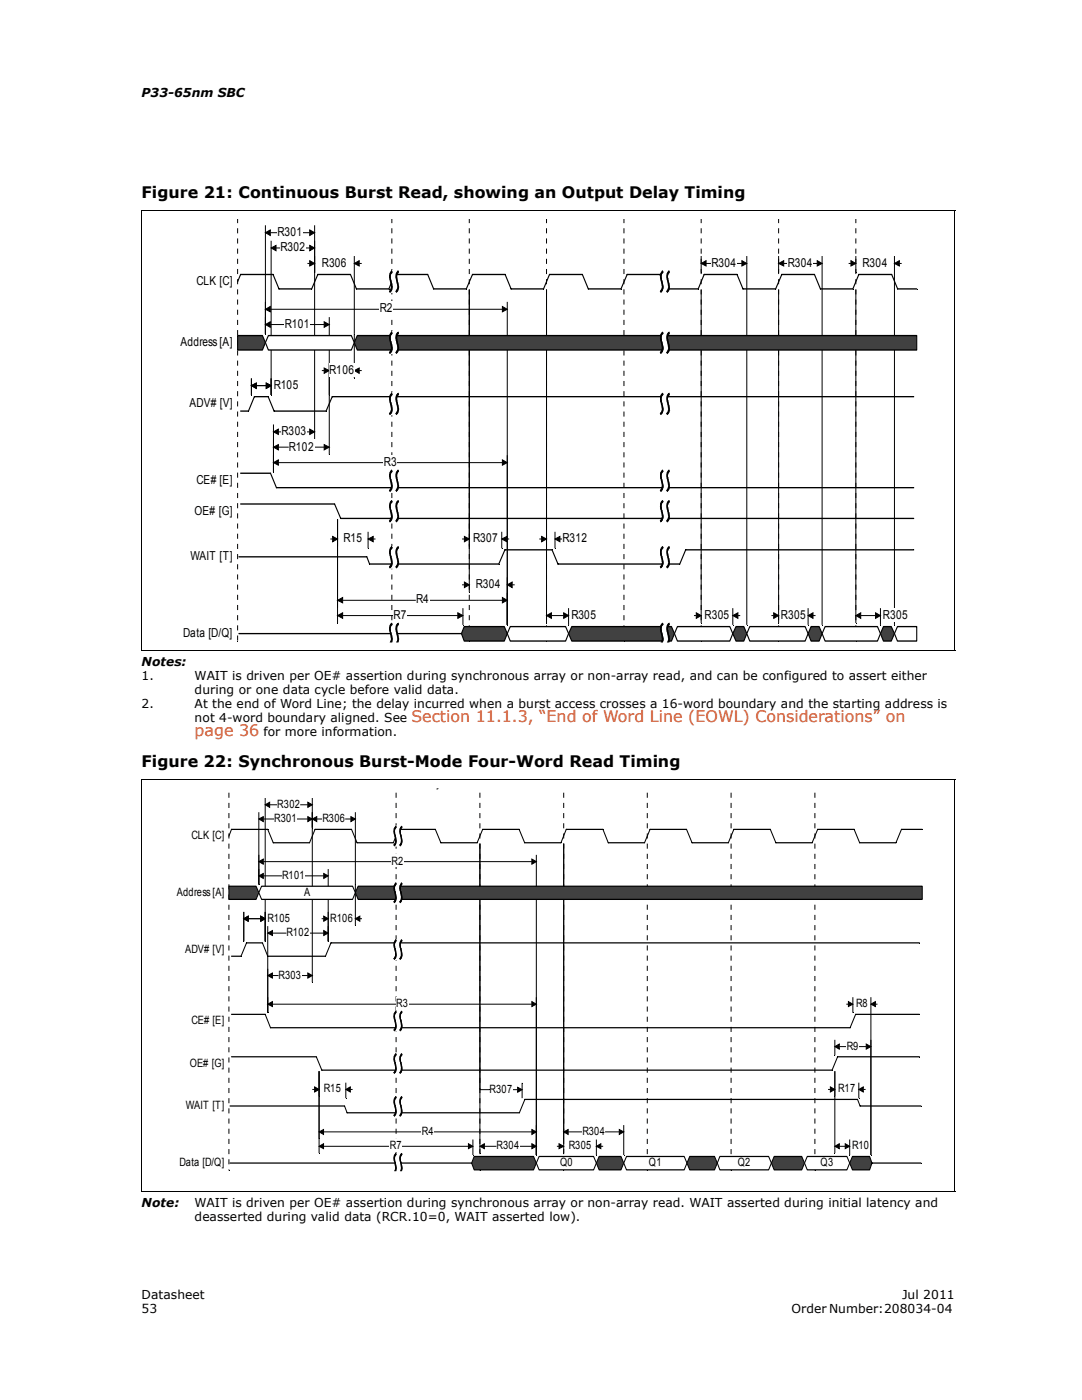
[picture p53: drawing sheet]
<svg xmlns="http://www.w3.org/2000/svg" width="216mm" height="279mm" viewBox="0 0 216 279" stroke-linecap="round" stroke-linejoin="round" font-family="sans-serif">
<defs><g id="words">
<g font-size="3.2">
<text x="28.2" y="39.5">Figure 21: Continuous Burst Read, showing an Output Delay Timing</text>
<text x="28.2" y="153.1">Figure 22: Synchronous Burst-Mode Four-Word Read Timing</text>
</g>
<g font-size="3.2" fill="#ff4000">
<text x="38.8" y="146.9">page 36</text>
<text x="82.1" y="144.1">Section 11.1.3, “End of Word Line (EOWL) Considerations” on</text>
</g>
<g font-size="2.5">
<text x="28.2" y="19.3">P33-65nm SBC</text>
<text x="55.4" y="47.1">R301</text>
<text x="56" y="50.2">R302</text>
<text x="64.2" y="53.3">R306</text>
<text x="141.9" y="53.3">R304</text>
<text x="157.2" y="53.3">R304</text>
<text x="172.1" y="53.3">R304</text>
<text x="39.2" y="56.9">CLK [C]</text>
<text x="56.8" y="65.4">R101</text>
<text x="75.8" y="62.4">R2</text>
<text x="36" y="69.1">Address [A]</text>
<text x="54.6" y="77.6">R105</text>
<text x="65.7" y="74.6">R106</text>
<text x="37.8" y="81.3">ADV# [V]</text>
<text x="56.2" y="86.8">R303</text>
<text x="57.7" y="89.9">R102</text>
<text x="76.6" y="93">R3</text>
<text x="39.2" y="96.6">CE# [E]</text>
<text x="38.8" y="102.7">OE# [G]</text>
<text x="38" y="111.8">WAIT [T]</text>
<text x="68.5" y="108.2">R15</text>
<text x="94.4" y="108.2">R307</text>
<text x="112.2" y="108.2">R312</text>
<text x="95" y="117.4">R304</text>
<text x="78.5" y="123.5">R7</text>
<text x="83" y="120.4">R4</text>
<text x="114" y="123.5">R305</text>
<text x="140.6" y="123.5">R305</text>
<text x="155.8" y="123.5">R305</text>
<text x="176.2" y="123.5">R305</text>
<text x="36.6" y="127.2">Data [D/Q]</text>
<text x="28.2" y="132.8">Notes:</text>
<text x="28.2" y="135.7">1.</text>
<text x="38.8" y="135.7">WAIT is driven per OE# assertion during synchronous array or non-array read, and can be configured to assert either</text>
<text x="28.2" y="141.3">2.</text>
<text x="38.8" y="138.5">during or one data cycle before valid data.</text>
<text x="38.8" y="141.3">At the end of Word Line; the delay incurred when a burst access crosses a 16-word boundary and the starting address is</text>
<text x="38.8" y="144.1">not 4-word boundary aligned. See</text>
<text x="52.6" y="146.9">for more information.</text>
<text x="28.2" y="240.8">Note:</text>
<text x="38.8" y="240.8">WAIT is driven per OE# assertion during synchronous array or non-array read. WAIT asserted during initial latency and</text>
<text x="38.8" y="243.6">deasserted during valid data (RCR.10=0, WAIT asserted low).</text>
<text x="28.2" y="259.2">Datasheet</text>
<text x="28.2" y="262">53</text>
<text x="157.9" y="262">Order Number:208034-04</text>
<text x="180" y="259.2">Jul 2011</text>
</g>
<g font-size="2.3">
<text x="55.3" y="161.2">R302</text>
<text x="87" y="157.1">y</text>
<text x="38.2" y="167.5">CLK [C]</text>
<text x="54.7" y="164.1">R301</text>
<text x="64.3" y="164.1">R306</text>
<text x="78.1" y="172.6">R2</text>
<text x="35.3" y="178.8">Address [A]</text>
<text x="56.3" y="175.4">R101</text>
<text x="60.7" y="178.8">A</text>
<text x="53.4" y="184">R105</text>
<text x="65.9" y="184">R106</text>
<text x="36.9" y="190.2">ADV# [V]</text>
<text x="57.2" y="186.8">R102</text>
<text x="55.6" y="195.3">R303</text>
<text x="79" y="201">R3</text>
<text x="170.8" y="201">R8</text>
<text x="38.2" y="204.4">CE# [E]</text>
<text x="169" y="209.5">R9</text>
<text x="37.8" y="212.9">OE# [G]</text>
<text x="37.1" y="221.4">WAIT [T]</text>
<text x="64.6" y="218">R15</text>
<text x="97.7" y="218.1">R307</text>
<text x="167.2" y="218">R17</text>
<text x="84.2" y="226.5">R4</text>
<text x="116.2" y="226.5">R304</text>
<text x="35.8" y="232.8">Data [D/Q]</text>
<text x="77.8" y="229.4">R7</text>
<text x="99.1" y="229.4">R304</text>
<text x="111.8" y="232.8">Q0</text>
<text x="113.5" y="229.4">R305</text>
<text x="129.5" y="232.8">Q1</text>
<text x="147.2" y="232.8">Q2</text>
<text x="163.7" y="232.8">Q3</text>
<text x="170" y="229.4">R10</text>
</g>
</g></defs>
<path d="M28.2 42h162.4M28.2 42.1v87.6M190.5 42.1v87.6M28.2 129.8h162.4M28.2 155.5h162.4M28.2 155.6v82.1M190.5 155.6v82.1M28.2 237.7h162.4" fill="none" stroke="#000" stroke-width=".2"/>
<path d="M36 43.7h147v84.7h-147z" fill="#fff"/>
<path d="M47.4 43.7v84.4M78.2 43.7v84.4M93.6 43.7v84.4M109.1 43.7v84.4M124.5 43.7v84.4M139.9 43.7v84.4M155.4 43.7v84.4M170.8 43.7v84.4" fill="none" stroke="#fff" stroke-width=".2" stroke-dasharray="1 1 1 1 1 1 1 1" stroke-linecap="butt"/>
<path d="M47.4 43.7v84.4M78.2 43.7v84.4M93.6 43.7v84.4M109.1 43.7v84.4M124.5 43.7v84.4M139.9 43.7v84.4M155.4 43.7v84.4M170.8 43.7v84.4" fill="none" stroke="#000" stroke-width=".2" stroke-dasharray="1 1 1 1 1 1 1 1" stroke-linecap="butt"/>
<g fill="#000" stroke="#000" stroke-width=".2">
<path d="M53 46.4l.9-.5v1.1zM54.1 49.5l1-.5v1zM61.8 45.9l1 .5-1 .6zM61.8 49l1 .5-1 .5zM61.8 52l1 .6-1 .5zM70.7 52.6l1-.6v1.1zM139.9 52.6l1-.6v1.1zM148 52l1 .6-1 .5zM155.4 52.6l1-.6v1.1zM163.1 52l.9 .6-.9 .5zM169.8 52l1 .6-1 .5zM178.5 52.6l1-.6v1.1z"/>
<path d="M50.2 77l.9-.5v1zM53 61.7l.9-.5v1zM53 64.8l.9-.6v1.1zM53.1 76.5l1 .5-1 .5zM64.7 64.2l1 .6-1 .5zM64.7 73.4l1 .6-1 .5zM70.7 74l1-.6v1.1zM100.2 61.2l1 .5-1 .5zM54.6 92.3l.9-.5v1zM54.6 89.2l.9-.5v1.1zM54.6 86.2l.9-.6v1.1zM61.8 85.6l1 .6-1 .5z"/>
<path d="M64.7 88.7l1 .5-1 .6zM100.2 91.8l1 .5-1 .5zM66.4 107.1l1 .5-1 .5zM67.4 119.8l1-.5v1zM73.4 107.6l1.1-.5v1zM92.7 107.1l.9 .5-.9 .5zM92.7 116.2l.9 .5-.9 .6zM100.1 107.6l1-.5v1zM100.2 119.3l1 .5-1 .5zM101.2 116.7l1-.5v1.1zM108.1 107.1l1 .5-1 .5zM110.7 107.6l1-.5v1z"/>
<path d="M67.4 122.9l1-.6v1.1zM91.4 122.3l1 .6-1 .5zM109.1 122.9l.9-.6v1.1zM112.5 122.3l1 .6-1 .5zM138.9 122.3l1 .6-1 .5zM146.2 122.9l1-.6v1.1zM154.4 122.3l1 .6-1 .5zM161.2 122.9l1-.6v1.1zM170.8 122.9l.9-.6v1.1zM174.7 122.3l1 .6-1 .5z"/>
</g>
<g fill="none" stroke="#000" stroke-width=".2">
<path d="M53 45v21.6M53.9 46.4h1.4M54.1 48v30.8M55.1 49.5h.8M60.4 46.4h1.4M61 49.5h.8M61.3 52.6h.5M62.8 45v42.6M70.7 51.1v24.3M71.7 52.6h.5M93.6 57.8v60.4M109.1 57.8v66.5"/>
<path d="M139.9 51.1v3.3M139.9 57.8v66.5M140.9 52.6h1M146.9 52.6h1.1M149 51.1v73.6M155.4 51.1v3.3M155.4 57.8v66.5M156.4 52.6h.8M162.2 52.6h.9M164 51.1v73.6M169.3 52.6h.5M170.8 51.1v3.3"/>
<path d="M170.8 57.8v66.5M178.5 51.1v73.6M179.5 52.6h.4M50.2 75.5v3.3M51.1 77h2M53.9 61.7h21.8M53.9 64.8h2.9M61.8 64.8h2.9M64.2 74h.5M65.7 63.3v27.4M71.7 74h.5M78.4 61.7h21.8"/>
<path d="M101.2 60.2v64.5M54.6 84.7v9.5M55.5 92.3h21.1M55.5 89.2h2.1M55.5 86.2h.7M61.2 86.2h.6M62.7 89.2h2M79.2 92.3h21M65.9 107.6h.5M67.4 103.6v20.7M68.4 119.8h14.6M73.4 106.1v3.3"/>
<path d="M74.5 107.6h.4M85.6 119.8h14.6M92.2 107.6h.5M92.2 116.7h.5M100.1 106.1v3.3M101.1 107.6h.5M102.2 116.7h.5M107.6 107.6h.5M110.7 106.1v3.3M111.7 107.6h.5M68.4 122.9h10.1M81.2 122.9h10.2"/>
<path d="M92.4 121.4v3.3M110 122.9h2.5M113.5 121.4v3.3M138.5 122.9h.4M146.2 121.4v3.3M147.2 122.9h.5M153.9 122.9h.5M161.2 121.4v3.3M162.2 122.9h.5M171.7 122.9h3M175.7 121.4v3.3"/>
</g>
<path d="M47.4 56.2l.6-1.4h6.5l1.2 2.9h6.5l1.2-2.9h6.5l1.2 2.9h6.5l1.2-2.9h6.5l1.2 2.9h6.5l1.3-2.9h6.5l1.2 2.9h6.5l1.1-2.9h6.6l1.2 2.9h6.5l1.2-2.9h6.6l1.1 2.9h6.5l1.2-2.9h6.6l1.2 2.9h6.5l1.2-2.9h6.5l1.2 2.9h6.5l1.2-2.9h6.5l1.2 2.9h3.8" fill="none" stroke="#000" stroke-width=".24"/>
<path d="M47.4 67h5l.6 1.4-.6 1.5h-5z" fill-rule="evenodd" fill="#414141" stroke="#000" stroke-width=".24"/>
<path d="M53.6 67h16.5l.6 1.4-.6 1.5h-16.5l-.6-1.5z" fill-rule="evenodd" fill="#fff" stroke="#000" stroke-width=".24"/>
<path d="M71.3 67h111.6v2.8h-111.6l-.6-1.4z" fill-rule="evenodd" fill="#414141"/>
<path d="M71.3 67h111.6v2.9h-111.6l-.6-1.5zM182.3 79.2h-116l-1.2 2.8h-10.4l-1.2-2.8h-2.7l-1.2 2.8h-1.6M48 94.4h6l1.2 2.9h127.1M48 100.6h18.8l1.2 2.9h114.3M182.3 109.7h-45.5l-1.2 2.9h-24.3l-1.1-2.9h-9.4l-1.3 2.9h-25.8l-.5-1.5h-25.5M47.7 126.5h44.4" fill="none" stroke="#000" stroke-width=".24"/>
<path d="M92.6 125.1h8l.6 1.3-.6 1.5h-8l-.5-1.5z" fill-rule="evenodd" fill="#414141"/>
<path d="M92.6 125.1h8l.6 1.4-.6 1.4h-8l-.5-1.4z" fill="none" stroke="#000" stroke-width=".24"/>
<path d="M101.8 125.1h11.1l.6 1.3-.6 1.5h-11.1l-.6-1.5z" fill-rule="evenodd" fill="#fff"/>
<path d="M101.8 125.1h11.1l.6 1.4-.6 1.4h-11.1l-.6-1.4z" fill="none" stroke="#000" stroke-width=".24"/>
<path d="M114.1 125.1h19.9l.6 1.3-.6 1.5h-19.9l-.6-1.5z" fill-rule="evenodd" fill="#414141"/>
<path d="M114.1 125.1h19.9l.6 1.4-.6 1.4h-19.9l-.6-1.4z" fill="none" stroke="#000" stroke-width=".24"/>
<path d="M135.2 125.1h10.4l.6 1.3-.6 1.5h-10.4l-.6-1.5z" fill-rule="evenodd" fill="#fff"/>
<path d="M135.2 125.1h10.4l.6 1.4-.6 1.4h-10.4l-.6-1.4z" fill="none" stroke="#000" stroke-width=".24"/>
<path d="M146.9 125.1h1.5l.6 1.3-.6 1.5h-1.5l-.7-1.5z" fill-rule="evenodd" fill="#414141"/>
<path d="M146.9 125.1h1.5l.6 1.4-.6 1.4h-1.5l-.7-1.4z" fill="none" stroke="#000" stroke-width=".24"/>
<path d="M149.6 125.1h11.1l.5 1.3-.5 1.5h-11.1l-.6-1.5z" fill-rule="evenodd" fill="#fff"/>
<path d="M149.6 125.1h11.1l.5 1.4-.5 1.4h-11.1l-.6-1.4z" fill="none" stroke="#000" stroke-width=".24"/>
<path d="M161.8 125.1h1.6l.6 1.3-.6 1.5h-1.6l-.6-1.5z" fill-rule="evenodd" fill="#414141"/>
<path d="M161.8 125.1h1.7l.5 1.4-.5 1.4h-1.7l-.6-1.4z" fill="none" stroke="#000" stroke-width=".24"/>
<path d="M164.6 125.1h10.5l.6 1.3-.6 1.5h-10.5l-.6-1.5z" fill-rule="evenodd" fill="#fff"/>
<path d="M164.6 125.1h10.5l.6 1.4-.6 1.4h-10.5l-.6-1.4z" fill="none" stroke="#000" stroke-width=".24"/>
<path d="M176.3 125.1h1.5l.7 1.3-.7 1.5h-1.5l-.6-1.5z" fill-rule="evenodd" fill="#414141"/>
<path d="M176.3 125.1h1.5l.7 1.4-.7 1.4h-1.5l-.6-1.4z" fill="none" stroke="#000" stroke-width=".24"/>
<path d="M179.1 125.1h3.8v2.8h-3.8l-.6-1.5z" fill-rule="evenodd" fill="#fff"/>
<path d="M179.1 125.1h3.8v2.8h-3.8l-.6-1.4z" fill="none" stroke="#000" stroke-width=".24"/>
<path d="M78.2 54h1.3h-.2a2.9 2.9 0 0 0 0 2.9l-.1 .8a.54 .54 0 0 0-.1 .7h-1.3a1.75 1.75 0 0 0 .3-2.2 1.74 1.74 0 0 1 .3-1.9z" fill-rule="evenodd" fill="#fff"/>
<g fill="#000">
<path d="M78 54h.2l.2 .3a2.17 2.17 0 0 0-.1 2.3 1.61 1.61 0 0 1-.5 1.8l-.2-.3 .2-.2a1.79 1.79 0 0 0 0-1.9 1.9 1.9 0 0 1 0-1.5z" fill-rule="evenodd"/>
<path d="M79.3 54h.2v.4a1.96 1.96 0 0 0 0 2 1.71 1.71 0 0 1-.4 2l-.2-.3a1.45 1.45 0 0 0 .2-1.7 2.34 2.34 0 0 1 .2-2.4z" fill-rule="evenodd"/>
</g>
<path d="M78.2 66.2h1.3a1.84 1.84 0 0 0-.4 2.3v.1a1.48 1.48 0 0 1-.2 1.7l.2 .4h-1.3a1.76 1.76 0 0 0 .3-2.2v-.3a1.48 1.48 0 0 1 .3-1.7z" fill-rule="evenodd" fill="#fff"/>
<g fill="#000">
<path d="M78 66.3l.2-.1a.73 .73 0 0 1-.2 .9v.5a4.5 4.5 0 0 1 .1 2.7l-.3 .4-.2-.4 .2-.2a1.79 1.79 0 0 0 0-1.9 2.17 2.17 0 0 1 .1-1.8z" fill-rule="evenodd"/>
<path d="M79.3 66.3l.2-.1 .1 .3-.1 .2a1.95 1.95 0 0 0 0 1.9 1.75 1.75 0 0 1-.4 2.1l-.2-.4a2.18 2.18 0 0 0 .1-2.3v-.2a1.92 1.92 0 0 1 .3-1.5z" fill-rule="evenodd"/>
</g>
<path d="M78.2 78.4h1.3l-.3 .2a1.9 1.9 0 0 0-.1 2v.2a1.53 1.53 0 0 1-.2 1.7l.2 .3h-1.3l.2-.2a1.81 1.81 0 0 0 .1-2v-.2a1.48 1.48 0 0 1 .3-1.7z" fill-rule="evenodd" fill="#fff"/>
<g fill="#000">
<path d="M78 78.4h.2l.1 .4a1.39 1.39 0 0 0-.2 1.6l.1 .4a1.53 1.53 0 0 1-.4 2l-.2-.3a1.76 1.76 0 0 0 .2-2.1 1.71 1.71 0 0 1 .1-1.7z" fill-rule="evenodd"/>
<path d="M79.3 78.4h.2a.61 .61 0 0 1-.2 .8v1l.2 .8a1.61 1.61 0 0 1-.4 1.8l-.2-.3a2.18 2.18 0 0 0 .1-2.3v-1.2z" fill-rule="evenodd"/>
</g>
<path d="M78.2 93.7l1.2 .1a2.4 2.4 0 0 0-.2 2.6l.1 .3a1.24 1.24 0 0 1-.4 1.1l.2 .4h-1.3l.1-.1a2.45 2.45 0 0 0 .1-2.6 1.26 1.26 0 0 1 .3-1.3l.1-.1z" fill-rule="evenodd" fill="#fff"/>
<g fill="#000">
<path d="M78 93.8l.2-.1 .2 .4-.1 .1a1.26 1.26 0 0 0-.3 1.3l.3 .8a1.96 1.96 0 0 1-.4 1.8l-.1 .1-.2-.4 .2-.1a1.84 1.84 0 0 0 0-1.9 2.11 2.11 0 0 1 .1-1.8z" fill-rule="evenodd"/>
<path d="M79.3 93.8l.2-.1 .1 .4a1.92 1.92 0 0 0-.1 2 1.75 1.75 0 0 1-.4 2.1l-.2-.4 .1-.1a2.42 2.42 0 0 0 0-2.2 2.18 2.18 0 0 1 .3-1.7z" fill-rule="evenodd"/>
</g>
<path d="M78.2 99.8h1.3a1.84 1.84 0 0 0-.4 2.3v.1a1.49 1.49 0 0 1-.2 1.7l.2 .4h-1.3a2.27 2.27 0 0 0 .3-2.6 1.5 1.5 0 0 1 .3-1.6z" fill-rule="evenodd" fill="#fff"/>
<g fill="#000">
<path d="M78 99.9l.2-.1 .2 .3a1.95 1.95 0 0 0-.1 2.2v.5a1.28 1.28 0 0 1-.5 1.5l-.2-.4 .2-.2a1.79 1.79 0 0 0 0-1.8 1.9 1.9 0 0 1 0-1.6z" fill-rule="evenodd"/>
<path d="M79.3 99.9l.2-.1v.4a1.77 1.77 0 0 0-.1 1.9 1.93 1.93 0 0 1-.3 2.2l-.2-.4a2.18 2.18 0 0 0 .1-2.3v-.2a1.92 1.92 0 0 1 .3-1.5z" fill-rule="evenodd"/>
</g>
<path d="M78.2 109h1.3l-.4 .3a2.6 2.6 0 0 0 .1 2.3v1l-.3 .5 .2 .4h-1.3l.2-.3a1.81 1.81 0 0 0 .1-1.9v-.3a1.48 1.48 0 0 1 .3-1.7z" fill-rule="evenodd" fill="#fff"/>
<g fill="#000">
<path d="M78 109.1l.2-.1 .1 .4a1.39 1.39 0 0 0-.2 1.6l.1 .4a1.53 1.53 0 0 1-.4 2.1l-.2-.4a1.76 1.76 0 0 0 .2-2.1 2.27 2.27 0 0 1 .2-1.9z" fill-rule="evenodd"/>
<path d="M79.3 109.1l.2-.1a.61 .61 0 0 1-.2 .8v1l.2 .8a1.61 1.61 0 0 1-.4 1.9l-.2-.4a2.18 2.18 0 0 0 .1-2.3v-1.2z" fill-rule="evenodd"/>
</g>
<path d="M78.2 124.2h1.3a1.84 1.84 0 0 0-.4 2.3v.2a1.46 1.46 0 0 1-.1 1.5h-1.2h.5l.1-.7-.3-1.2a1.48 1.48 0 0 1 .3-1.7z" fill-rule="evenodd" fill="#fff"/>
<g fill="#000">
<path d="M78 124.3l.2-.1 .2 .4-.1 .2a1.15 1.15 0 0 0-.2 1.5l.3 1.3-.1 .6h-.7a.89 .89 0 0 0 .3-1.3l-.1-.4a2.55 2.55 0 0 1 .2-2.2z" fill-rule="evenodd"/>
<path d="M79.3 124.3l.2-.1v.5a1.77 1.77 0 0 0-.1 1.8l.2 1-.1 .7h-.6a.9 .9 0 0 0 .3-1.3l-.1-.6a1.94 1.94 0 0 1 .2-2z" fill-rule="evenodd"/>
</g>
<path d="M132.2 54h1.3l-.2 .2a2.26 2.26 0 0 0-.1 2.3l.1 .9-.3 .7 .1 .3h-1.2l.3-.3a2.77 2.77 0 0 0-.1-2.3 1.26 1.26 0 0 1 .3-1.5z" fill-rule="evenodd" fill="#fff"/>
<g fill="#000">
<path d="M132.1 54h.1l.2 .4a1.59 1.59 0 0 0-.2 1.8 1.64 1.64 0 0 1-.3 2.2l-.2-.3 .3-.4 .1-.4-.2-.9a2.33 2.33 0 0 1 .2-2.4z" fill-rule="evenodd"/>
<path d="M133.3 54h.2l.1 .4a1.75 1.75 0 0 0-.2 1.6v.2a1.72 1.72 0 0 1-.2 2.2l-.3-.3 .4-.8-.2-1.3a2.02 2.02 0 0 1 .2-2z" fill-rule="evenodd"/>
</g>
<path d="M132.2 66.2h1.3a1.55 1.55 0 0 0-.4 2 2.06 2.06 0 0 1 .1 1.9l-.2 .2 .1 .4h-1.2l.3-.4a1.9 1.9 0 0 0 0-1.8l-.1-.4a1.54 1.54 0 0 1 .3-1.6z" fill-rule="evenodd" fill="#fff"/>
<g fill="#000">
<path d="M132.1 66.3l.1-.1 .2 .3-.1 .2a1.25 1.25 0 0 0-.1 1.5 2.37 2.37 0 0 1 0 2.1l-.3 .4-.2-.4a1.66 1.66 0 0 0 .2-1.8v-.3a1.94 1.94 0 0 1 .2-1.9z" fill-rule="evenodd"/>
<path d="M133.3 66.3l.2-.1 .1 .4a1.62 1.62 0 0 0-.2 1.6v.3a1.61 1.61 0 0 1-.2 2.1l-.3-.3a1.48 1.48 0 0 0 .2-1.8v-.3a1.92 1.92 0 0 1 .2-1.9z" fill-rule="evenodd"/>
</g>
<path d="M132.2 78.4h1.3l-.2 .2a2.3 2.3 0 0 0-.1 2.2l.1 1-.3 .7 .1 .3h-1.2l.2-.2a1.81 1.81 0 0 0 .1-2l-.1-.3a1.54 1.54 0 0 1 .3-1.6z" fill-rule="evenodd" fill="#fff"/>
<g fill="#000">
<path d="M132.1 78.4h.1l.2 .4a1.39 1.39 0 0 0-.2 1.6 2.37 2.37 0 0 1 0 2.1l-.3 .3-.2-.3a1.82 1.82 0 0 0 .2-2.1 1.9 1.9 0 0 1-.1-1.5z" fill-rule="evenodd"/>
<path d="M133.3 78.4h.2l.1 .4a1.62 1.62 0 0 0-.2 1.6 2.11 2.11 0 0 1-.3 2.4l-.2-.3 .3-.4 .1-.5-.3-2.2v-.4z" fill-rule="evenodd"/>
</g>
<path d="M132.2 93.7h1.3a1.84 1.84 0 0 0-.3 2.3l.1 1.2-.3 .6 .1 .4h-1.2l.3-.4a2.06 2.06 0 0 0 0-1.8v-.2a1.5 1.5 0 0 1 .2-1.7z" fill-rule="evenodd" fill="#fff"/>
<g fill="#000">
<path d="M132.1 93.8l.1-.1 .2 .4a1.85 1.85 0 0 0-.2 1.9 1.64 1.64 0 0 1-.3 2.2l-.2-.4a1.92 1.92 0 0 0 .2-2 1.71 1.71 0 0 1 .1-1.8z" fill-rule="evenodd"/>
<path d="M133.3 93.8l.2-.1 .1 .5a1.44 1.44 0 0 0-.3 1.3 2.64 2.64 0 0 1-.1 2.6l-.3-.3 .3-.3 .1-.5-.3-2.3v-.4z" fill-rule="evenodd"/>
</g>
<path d="M132.2 99.8h1.3a1.55 1.55 0 0 0-.4 2l.2 .9v.6l-.3 .6 .1 .4h-1.2l.3-.4a2.69 2.69 0 0 0-.1-2.3 1.29 1.29 0 0 1 .3-1.5z" fill-rule="evenodd" fill="#fff"/>
<g fill="#000">
<path d="M132.1 99.9l.1-.1 .2 .4a1.64 1.64 0 0 0-.2 1.9 1.71 1.71 0 0 1-.3 2.2l-.2-.4 .1-.2a2.34 2.34 0 0 0-.1-2.1v-.2a1.92 1.92 0 0 1 .4-1.5z" fill-rule="evenodd"/>
<path d="M133.3 99.9l.2-.1 .1 .4a1.75 1.75 0 0 0-.2 1.7v.2a1.66 1.66 0 0 1-.3 2.2l-.2-.4 .4-.8-.2-1.2a1.92 1.92 0 0 1 .2-2z" fill-rule="evenodd"/>
</g>
<path d="M132.2 109h1.3l-.2 .2a2.3 2.3 0 0 0-.1 2.2l.1 1-.3 .7 .1 .4h-1.2l.2-.3a1.81 1.81 0 0 0 .1-1.9l-.1-.4a1.54 1.54 0 0 1 .3-1.6z" fill-rule="evenodd" fill="#fff"/>
<g fill="#000">
<path d="M132.1 109.1l.1-.1 .2 .4a1.39 1.39 0 0 0-.2 1.6 2.37 2.37 0 0 1 0 2.1l-.3 .4-.2-.4a1.82 1.82 0 0 0 .2-2.1 1.9 1.9 0 0 1-.1-1.5z" fill-rule="evenodd"/>
<path d="M133.3 109.1l.2-.1 .1 .4a1.62 1.62 0 0 0-.2 1.6l.2 .6a1.59 1.59 0 0 1-.4 1.8l-.1 .1-.2-.4 .3-.4 .1-.4-.3-2.3v-.4z" fill-rule="evenodd"/>
</g>
<path d="M132.2 124.2h1.3a1.55 1.55 0 0 0-.4 2.1l.2 .9v.5l-.1 .4-.2 .1h.1h-1.2h.4l.1-.5-.2-1.4a1.51 1.51 0 0 1 .2-1.7z" fill-rule="evenodd" fill="#fff"/>
<g fill="#000">
<path d="M132.1 124.3l.1-.1 .2 .5a1.61 1.61 0 0 0-.2 1.8l.2 .9v.5l-.1 .3h-.6a.76 .76 0 0 0 .3-1.1v-.3a2.32 2.32 0 0 1 .1-2.5z" fill-rule="evenodd"/>
<path d="M133.3 124.3l.2-.1 .1 .5a1.62 1.62 0 0 0-.2 1.6l.3 1.3-.1 .6h-.7l.2-.1 .2-.5-.2-1.3a1.92 1.92 0 0 1 .2-2z" fill-rule="evenodd"/>
</g>
<path d="M78.2 54h1.3h-.2a2.9 2.9 0 0 0 0 2.9l-.1 .8a.54 .54 0 0 0-.1 .7h-1.3a1.75 1.75 0 0 0 .3-2.2 1.74 1.74 0 0 1 .3-1.9z" fill-rule="evenodd" fill="#fff"/>
<g fill="#000">
<path d="M78 54h.2l.2 .3a2.17 2.17 0 0 0-.1 2.3 1.61 1.61 0 0 1-.5 1.8l-.2-.3 .2-.2a1.79 1.79 0 0 0 0-1.9 1.9 1.9 0 0 1 0-1.5z" fill-rule="evenodd"/>
<path d="M79.3 54h.2v.4a1.96 1.96 0 0 0 0 2 1.71 1.71 0 0 1-.4 2l-.2-.3a1.45 1.45 0 0 0 .2-1.7 2.34 2.34 0 0 1 .2-2.4z" fill-rule="evenodd"/>
</g>
<path d="M78.2 66.2h1.3a1.84 1.84 0 0 0-.4 2.3v.1a1.48 1.48 0 0 1-.2 1.7l.2 .4h-1.3a1.76 1.76 0 0 0 .3-2.2v-.3a1.48 1.48 0 0 1 .3-1.7z" fill-rule="evenodd" fill="#fff"/>
<g fill="#000">
<path d="M78 66.3l.2-.1a.73 .73 0 0 1-.2 .9v.5a4.5 4.5 0 0 1 .1 2.7l-.3 .4-.2-.4 .2-.2a1.79 1.79 0 0 0 0-1.9 2.17 2.17 0 0 1 .1-1.8z" fill-rule="evenodd"/>
<path d="M79.3 66.3l.2-.1 .1 .3-.1 .2a1.95 1.95 0 0 0 0 1.9 1.75 1.75 0 0 1-.4 2.1l-.2-.4a2.18 2.18 0 0 0 .1-2.3v-.2a1.92 1.92 0 0 1 .3-1.5z" fill-rule="evenodd"/>
</g>
<path d="M78.2 78.4h1.3l-.3 .2a1.9 1.9 0 0 0-.1 2v.2a1.53 1.53 0 0 1-.2 1.7l.2 .3h-1.3l.2-.2a1.81 1.81 0 0 0 .1-2v-.2a1.48 1.48 0 0 1 .3-1.7z" fill-rule="evenodd" fill="#fff"/>
<g fill="#000">
<path d="M78 78.4h.2l.1 .4a1.39 1.39 0 0 0-.2 1.6l.1 .4a1.53 1.53 0 0 1-.4 2l-.2-.3a1.76 1.76 0 0 0 .2-2.1 1.71 1.71 0 0 1 .1-1.7z" fill-rule="evenodd"/>
<path d="M79.3 78.4h.2a.61 .61 0 0 1-.2 .8v1l.2 .8a1.61 1.61 0 0 1-.4 1.8l-.2-.3a2.18 2.18 0 0 0 .1-2.3v-1.2z" fill-rule="evenodd"/>
</g>
<path d="M78.2 93.7l1.2 .1a2.4 2.4 0 0 0-.2 2.6l.1 .3a1.24 1.24 0 0 1-.4 1.1l.2 .4h-1.3l.1-.1a2.45 2.45 0 0 0 .1-2.6 1.26 1.26 0 0 1 .3-1.3l.1-.1z" fill-rule="evenodd" fill="#fff"/>
<g fill="#000">
<path d="M78 93.8l.2-.1 .2 .4-.1 .1a1.26 1.26 0 0 0-.3 1.3l.3 .8a1.96 1.96 0 0 1-.4 1.8l-.1 .1-.2-.4 .2-.1a1.84 1.84 0 0 0 0-1.9 2.11 2.11 0 0 1 .1-1.8z" fill-rule="evenodd"/>
<path d="M79.3 93.8l.2-.1 .1 .4a1.92 1.92 0 0 0-.1 2 1.75 1.75 0 0 1-.4 2.1l-.2-.4 .1-.1a2.42 2.42 0 0 0 0-2.2 2.18 2.18 0 0 1 .3-1.7z" fill-rule="evenodd"/>
</g>
<path d="M78.2 99.8h1.3a1.84 1.84 0 0 0-.4 2.3v.1a1.49 1.49 0 0 1-.2 1.7l.2 .4h-1.3a2.27 2.27 0 0 0 .3-2.6 1.5 1.5 0 0 1 .3-1.6z" fill-rule="evenodd" fill="#fff"/>
<g fill="#000">
<path d="M78 99.9l.2-.1 .2 .3a1.95 1.95 0 0 0-.1 2.2v.5a1.28 1.28 0 0 1-.5 1.5l-.2-.4 .2-.2a1.79 1.79 0 0 0 0-1.8 1.9 1.9 0 0 1 0-1.6z" fill-rule="evenodd"/>
<path d="M79.3 99.9l.2-.1v.4a1.77 1.77 0 0 0-.1 1.9 1.93 1.93 0 0 1-.3 2.2l-.2-.4a2.18 2.18 0 0 0 .1-2.3v-.2a1.92 1.92 0 0 1 .3-1.5z" fill-rule="evenodd"/>
</g>
<path d="M78.2 109h1.3l-.4 .3a2.6 2.6 0 0 0 .1 2.3v1l-.3 .5 .2 .4h-1.3l.2-.3a1.81 1.81 0 0 0 .1-1.9v-.3a1.48 1.48 0 0 1 .3-1.7z" fill-rule="evenodd" fill="#fff"/>
<g fill="#000">
<path d="M78 109.1l.2-.1 .1 .4a1.39 1.39 0 0 0-.2 1.6l.1 .4a1.53 1.53 0 0 1-.4 2.1l-.2-.4a1.76 1.76 0 0 0 .2-2.1 2.27 2.27 0 0 1 .2-1.9z" fill-rule="evenodd"/>
<path d="M79.3 109.1l.2-.1a.61 .61 0 0 1-.2 .8v1l.2 .8a1.61 1.61 0 0 1-.4 1.9l-.2-.4a2.18 2.18 0 0 0 .1-2.3v-1.2z" fill-rule="evenodd"/>
</g>
<path d="M78.2 124.2h1.3a1.84 1.84 0 0 0-.4 2.3v.2a1.46 1.46 0 0 1-.1 1.5h-1.2h.5l.1-.7-.3-1.2a1.48 1.48 0 0 1 .3-1.7z" fill-rule="evenodd" fill="#fff"/>
<g fill="#000">
<path d="M78 124.3l.2-.1 .2 .4-.1 .2a1.15 1.15 0 0 0-.2 1.5l.3 1.3-.1 .6h-.7a.89 .89 0 0 0 .3-1.3l-.1-.4a2.55 2.55 0 0 1 .2-2.2z" fill-rule="evenodd"/>
<path d="M79.3 124.3l.2-.1v.5a1.77 1.77 0 0 0-.1 1.8l.2 1-.1 .7h-.6a.9 .9 0 0 0 .3-1.3l-.1-.6a1.94 1.94 0 0 1 .2-2z" fill-rule="evenodd"/>
</g>
<path d="M132.2 54h1.3l-.2 .2a2.26 2.26 0 0 0-.1 2.3l.1 .9-.3 .7 .1 .3h-1.2l.3-.3a2.77 2.77 0 0 0-.1-2.3 1.26 1.26 0 0 1 .3-1.5z" fill-rule="evenodd" fill="#fff"/>
<g fill="#000">
<path d="M132.1 54h.1l.2 .4a1.59 1.59 0 0 0-.2 1.8 1.64 1.64 0 0 1-.3 2.2l-.2-.3 .3-.4 .1-.4-.2-.9a2.33 2.33 0 0 1 .2-2.4z" fill-rule="evenodd"/>
<path d="M133.3 54h.2l.1 .4a1.75 1.75 0 0 0-.2 1.6v.2a1.72 1.72 0 0 1-.2 2.2l-.3-.3 .4-.8-.2-1.3a2.02 2.02 0 0 1 .2-2z" fill-rule="evenodd"/>
</g>
<path d="M132.2 66.2h1.3a1.55 1.55 0 0 0-.4 2 2.06 2.06 0 0 1 .1 1.9l-.2 .2 .1 .4h-1.2l.3-.4a1.9 1.9 0 0 0 0-1.8l-.1-.4a1.54 1.54 0 0 1 .3-1.6z" fill-rule="evenodd" fill="#fff"/>
<g fill="#000">
<path d="M132.1 66.3l.1-.1 .2 .3-.1 .2a1.25 1.25 0 0 0-.1 1.5 2.37 2.37 0 0 1 0 2.1l-.3 .4-.2-.4a1.66 1.66 0 0 0 .2-1.8v-.3a1.94 1.94 0 0 1 .2-1.9z" fill-rule="evenodd"/>
<path d="M133.3 66.3l.2-.1 .1 .4a1.62 1.62 0 0 0-.2 1.6v.3a1.61 1.61 0 0 1-.2 2.1l-.3-.3a1.48 1.48 0 0 0 .2-1.8v-.3a1.92 1.92 0 0 1 .2-1.9z" fill-rule="evenodd"/>
</g>
<path d="M132.2 78.4h1.3l-.2 .2a2.3 2.3 0 0 0-.1 2.2l.1 1-.3 .7 .1 .3h-1.2l.2-.2a1.81 1.81 0 0 0 .1-2l-.1-.3a1.54 1.54 0 0 1 .3-1.6z" fill-rule="evenodd" fill="#fff"/>
<g fill="#000">
<path d="M132.1 78.4h.1l.2 .4a1.39 1.39 0 0 0-.2 1.6 2.37 2.37 0 0 1 0 2.1l-.3 .3-.2-.3a1.82 1.82 0 0 0 .2-2.1 1.9 1.9 0 0 1-.1-1.5z" fill-rule="evenodd"/>
<path d="M133.3 78.4h.2l.1 .4a1.62 1.62 0 0 0-.2 1.6 2.11 2.11 0 0 1-.3 2.4l-.2-.3 .3-.4 .1-.5-.3-2.2v-.4z" fill-rule="evenodd"/>
</g>
<path d="M132.2 93.7h1.3a1.84 1.84 0 0 0-.3 2.3l.1 1.2-.3 .6 .1 .4h-1.2l.3-.4a2.06 2.06 0 0 0 0-1.8v-.2a1.5 1.5 0 0 1 .2-1.7z" fill-rule="evenodd" fill="#fff"/>
<g fill="#000">
<path d="M132.1 93.8l.1-.1 .2 .4a1.85 1.85 0 0 0-.2 1.9 1.64 1.64 0 0 1-.3 2.2l-.2-.4a1.92 1.92 0 0 0 .2-2 1.71 1.71 0 0 1 .1-1.8z" fill-rule="evenodd"/>
<path d="M133.3 93.8l.2-.1 .1 .5a1.44 1.44 0 0 0-.3 1.3 2.64 2.64 0 0 1-.1 2.6l-.3-.3 .3-.3 .1-.5-.3-2.3v-.4z" fill-rule="evenodd"/>
</g>
<path d="M132.2 99.8h1.3a1.55 1.55 0 0 0-.4 2l.2 .9v.6l-.3 .6 .1 .4h-1.2l.3-.4a2.69 2.69 0 0 0-.1-2.3 1.29 1.29 0 0 1 .3-1.5z" fill-rule="evenodd" fill="#fff"/>
<g fill="#000">
<path d="M132.1 99.9l.1-.1 .2 .4a1.64 1.64 0 0 0-.2 1.9 1.71 1.71 0 0 1-.3 2.2l-.2-.4 .1-.2a2.34 2.34 0 0 0-.1-2.1v-.2a1.92 1.92 0 0 1 .4-1.5z" fill-rule="evenodd"/>
<path d="M133.3 99.9l.2-.1 .1 .4a1.75 1.75 0 0 0-.2 1.7v.2a1.66 1.66 0 0 1-.3 2.2l-.2-.4 .4-.8-.2-1.2a1.92 1.92 0 0 1 .2-2z" fill-rule="evenodd"/>
</g>
<path d="M132.2 109h1.3l-.2 .2a2.3 2.3 0 0 0-.1 2.2l.1 1-.3 .7 .1 .4h-1.2l.2-.3a1.81 1.81 0 0 0 .1-1.9l-.1-.4a1.54 1.54 0 0 1 .3-1.6z" fill-rule="evenodd" fill="#fff"/>
<g fill="#000">
<path d="M132.1 109.1l.1-.1 .2 .4a1.39 1.39 0 0 0-.2 1.6 2.37 2.37 0 0 1 0 2.1l-.3 .4-.2-.4a1.82 1.82 0 0 0 .2-2.1 1.9 1.9 0 0 1-.1-1.5z" fill-rule="evenodd"/>
<path d="M133.3 109.1l.2-.1 .1 .4a1.62 1.62 0 0 0-.2 1.6l.2 .6a1.59 1.59 0 0 1-.4 1.8l-.1 .1-.2-.4 .3-.4 .1-.4-.3-2.3v-.4z" fill-rule="evenodd"/>
</g>
<path d="M132.2 124.2h1.3a1.55 1.55 0 0 0-.4 2.1l.2 .9v.5l-.1 .4-.2 .1h.1h-1.2h.4l.1-.5-.2-1.4a1.51 1.51 0 0 1 .2-1.7z" fill-rule="evenodd" fill="#fff"/>
<g fill="#000">
<path d="M132.1 124.3l.1-.1 .2 .5a1.61 1.61 0 0 0-.2 1.8l.2 .9v.5l-.1 .3h-.6a.76 .76 0 0 0 .3-1.1v-.3a2.32 2.32 0 0 1 .1-2.5z" fill-rule="evenodd"/>
<path d="M133.3 124.3l.2-.1 .1 .5a1.62 1.62 0 0 0-.2 1.6l.3 1.3-.1 .6h-.7l.2-.1 .2-.5-.2-1.3a1.92 1.92 0 0 1 .2-2z" fill-rule="evenodd"/>
</g>
<g fill="#fff">
<path d="M176.2 121.3h5v2.8h-5z"/>
<path d="M155.8 121.3h5.1v2.8h-5.1z"/>
<path d="M140.6 121.3h5v2.8h-5z"/>
<path d="M114 121.3h5v2.8h-5z"/>
<path d="M95 115.1h5v2.8h-5z"/>
<path d="M83 118.2h2.6v2.8h-2.6z"/>
<path d="M78.5 121.3h2.7v2.8h-2.7z"/>
<path d="M112.2 106h5.1v2.8h-5.1z"/>
<path d="M94.4 106h5v2.8h-5z"/>
<path d="M68.5 106h3.8v2.8h-3.8z"/>
<path d="M56.2 84.6h5v2.8h-5z"/>
<path d="M57.7 87.7h5v2.8h-5z"/>
<path d="M76.6 90.7h2.6v2.8h-2.6z"/>
<path d="M65.7 72.4h5v2.8h-5z"/>
<path d="M54.6 75.4h5v2.8h-5z"/>
<path d="M56.8 63.2h5v2.8h-5z"/>
<path d="M75.8 60.1h2.6v2.8h-2.6z"/>
<path d="M172.1 51h5.1v2.8h-5.1z"/>
<path d="M157.2 51h5v2.8h-5z"/>
<path d="M141.9 51h5.1v2.8h-5.1z"/>
<path d="M64.2 51h5.1v2.8h-5.1z"/>
<path d="M56 47.9h5v2.8h-5z"/>
<path d="M55.4 44.9h5v2.8h-5z"/>
<path d="M39.2 54.7h7.2v2.7h-7.2z"/>
<path d="M36 66.8h10.4v2.8h-10.4z"/>
<path d="M37.8 79.1h8.7v2.8h-8.7z"/>
<path d="M39.2 94.3h7.2v2.8h-7.2z"/>
<path d="M38.8 100.5h7.6v2.8h-7.6z"/>
<path d="M38 109.6h8.5v2.8h-8.5z"/>
<path d="M36.6 124.9h9.8v2.8h-9.8z"/>
<path d="M35.3 157.3h148.9v76.5h-148.9z"/>
</g>
<path d="M45.7 157.3v76.3M79 157.3v76.3M95.8 157.3v76.3M112.5 157.3v76.3M129.2 157.3v76.3M145.9 157.3v76.3M162.6 157.3v76.3" fill="none" stroke="#fff" stroke-width=".2" stroke-dasharray="1 1 1 1 1 1 1 1" stroke-linecap="butt"/>
<path d="M45.7 157.3v76.3M79 157.3v76.3M95.8 157.3v76.3M112.5 157.3v76.3M129.2 157.3v76.3M145.9 157.3v76.3M162.6 157.3v76.3" fill="none" stroke="#000" stroke-width=".2" stroke-dasharray="1 1 1 1 1 1 1 1" stroke-linecap="butt"/>
<g fill="#000" stroke="#000" stroke-width=".2">
<path d="M51.6 163.4l.9-.4v1zM51.6 172l.9-.6v1.1zM51.6 174.8l.9-.5v1zM52.9 160.6l.9-.5v1zM61.4 163l.9 .4-.9 .6zM61.4 160.1l.9 .5-.9 .5zM62.3 163.4l.9-.4v1zM64.6 174.3l.9 .5-.9 .5zM70 163l.9 .4-.9 .6zM106.1 171.4l.9 .6-.9 .5zM48.6 183.3l.9-.5v1.1zM52 182.8l.9 .5-.9 .6z"/>
<path d="M53.4 186.2l1-.5v1zM53.4 194.7l1-.5v1zM61.4 194.2l.9 .5-.9 .5zM64.6 185.7l.9 .5-.9 .5zM64.6 182.8l.9 .5-.9 .6zM70.9 183.3l.9-.5v1.1zM53.4 200.4l1-.5v1zM62.8 216.9l.9 .5-.9 .5zM69 217.4l.9-.5v1zM103.3 217l.9 .5-.9 .5zM106.1 199.9l.9 .5-.9 .5zM166.6 208.9l.9-.5v1z"/>
<path d="M165.7 216.9l.9 .5-.9 .5zM169.3 199.9l.9 .5-.9 .5zM171.4 217.4l.9-.5v1zM173.8 200.4l.9-.5v1zM172.8 208.4l1 .5-1 .5zM63.7 228.8l.9-.5v.9zM63.7 225.9l.9-.5v1zM93.5 228.3l.9 .5-.9 .4zM95.8 228.8l.8-.5v.9zM106.1 225.4l.9 .5-.9 .5zM106.1 228.3l.9 .5-.9 .4zM111.5 228.3l1 .5-1 .4z"/>
<path d="M112.5 225.9l.9-.5v1zM119 228.8l.9-.5v.9zM123.6 225.4l.9 .5-.9 .5zM166.6 228.8l.9-.5v.9zM168.7 228.3l.8 .5-.8 .4z"/>
</g>
<g fill="none" stroke="#000" stroke-width=".2">
<path d="M52.9 159.3v28.6M62.3 159.3v36.7M51.6 162.1v14.4M52.5 163.4h2.2M52.5 172h25.6M52.5 174.8h3.8M53.8 160.6h1.5M59.3 163.4h2.1M59.9 160.6h1.5M60.8 174.8h3.8M63.2 163.4h1.1M65.5 173.4v14.5"/>
<path d="M68.9 163.4h1.1M70.9 162.1v22.6M80.5 172h25.6M95.8 168.4v61.7M107 170.6v59.9M112.5 168.4v61.7M48.6 182v5.9M49.5 183.3h2.5M53.4 184.8v17.3M54.4 186.2h2.7M54.4 194.7h1.2M60.2 194.7h1.2"/>
<path d="M61.7 186.2h2.9M64.2 183.3h.4M71.8 183.3h.4M170.2 199v3.1M173.8 199v31.5M54.4 200.4h24.6M62.3 217.4h.5M63.7 213.8v16.3M69 216.1v3.1M69.9 217.4h.5M81.4 200.4h24.7M95.8 217.5h1.9"/>
<path d="M102.2 217.5h1.1M104.2 216.1v3.1M165.2 217.4h.5M166.6 207.5v3.1M166.6 213.8v16.3M167.5 208.9h1.5M168.9 200.4h.4M171.3 208.9h1.5M171.4 216.1v3.1M172.3 217.4h.4M174.7 200.4h.4M64.6 228.8h13.2"/>
<path d="M64.6 225.9h19.6M80.2 228.8h13.3M86.5 225.9h19.6M94.4 227.4v3.1M96.6 228.8h2.5M103.6 228.8h2.5M111.1 228.8h.4M113.4 225.9h2.8M119 227.4v3.1M119.9 228.8h.5M120.7 225.9h2.9M124.5 224.5v6"/>
<path d="M167.5 228.8h1.2M169.5 227.4v3.1"/>
</g>
<path d="M184 165.5h-4.1l-1.1 2.7h-7.3l-1.1-2.7h-7.2l-1.1 2.7h-7.3l-1.1-2.7h-7.3l-1.1 2.7h-7.2l-1.1-2.7h-7.3l-1.1 2.7h-7.2l-1.1-2.7h-7.3l-1.1 2.7h-7.2l-1.1-2.7h-7.3l-1.1 2.7h-7.2l-1.1-2.7h-7.3l-1.1 2.7h-7.3l-1.1-2.7h-7.2l-1.1 2.7h-7.3l-1.1-2.7h-7.2l-.5 1.4" fill="none" stroke="#000" stroke-width=".22"/>
<path d="M45.7 176.9h5.4l.5 1.2-.5 1.4h-5.4z" fill-rule="evenodd" fill="#414141" stroke="#000" stroke-width=".22"/>
<path d="M52.2 176.9h18.2l.5 1.2-.5 1.4h-18.2l-.6-1.4z" fill-rule="evenodd" fill="#fff" stroke="#000" stroke-width=".22"/>
<path d="M71.5 176.9h112.5v2.6h-112.5l-.6-1.4z" fill-rule="evenodd" fill="#414141"/>
<path d="M71.5 176.9h112.5v2.6h-112.5l-.6-1.4zM183.5 188.2h-117.5l-1.1 2.6h-11.5l-1-2.6h-3.2l-1.1 2.6h-1.9M46.2 202.4h6.7l1.1 2.7h115.6l1.1-2.7h12.8M46.2 210.9h16.9l1.1 2.7h101.8l1.1-2.7h16.4M45.9 220.7h22.8l.6 1.4h34.3l1.1-2.7h66.4l.5 1.3h12.2M45.9 232.1h48.2" fill="none" stroke="#000" stroke-width=".22"/>
<path d="M94.6 230.8h11.9l.5 1.3-.5 1.4h-11.9l-.5-1.4z" fill-rule="evenodd" fill="#414141"/>
<path d="M94.6 230.8h11.9l.5 1.3-.5 1.4h-11.9l-.5-1.4z" fill="none" stroke="#000" stroke-width=".22"/>
<path d="M107.6 230.8h10.8l.6 1.3-.6 1.4h-10.8l-.6-1.4z" fill-rule="evenodd" fill="#fff"/>
<path d="M107.6 230.8h10.8l.6 1.3-.6 1.4h-10.8l-.6-1.4z" fill="none" stroke="#000" stroke-width=".22"/>
<path d="M119.5 230.8h4.4l.6 1.3-.6 1.4h-4.4l-.5-1.4z" fill-rule="evenodd" fill="#414141"/>
<path d="M119.5 230.8h4.4l.6 1.3-.6 1.4h-4.4l-.5-1.4z" fill="none" stroke="#000" stroke-width=".22"/>
<path d="M125 230.8h11.5l.6 1.3-.6 1.4h-11.5l-.5-1.4z" fill-rule="evenodd" fill="#fff"/>
<path d="M125 230.8h11.5l.6 1.3-.6 1.4h-11.5l-.5-1.4z" fill="none" stroke="#000" stroke-width=".22"/>
<path d="M137.6 230.8h5l.5 1.3-.5 1.4h-5l-.5-1.4z" fill-rule="evenodd" fill="#414141"/>
<path d="M137.6 230.8h5l.5 1.3-.5 1.4h-5l-.5-1.4z" fill="none" stroke="#000" stroke-width=".22"/>
<path d="M143.6 230.8h9.8l.5 1.3-.5 1.4h-9.8l-.5-1.4z" fill-rule="evenodd" fill="#fff"/>
<path d="M143.6 230.8h9.8l.5 1.3-.5 1.4h-9.8l-.5-1.4z" fill="none" stroke="#000" stroke-width=".22"/>
<path d="M154.5 230.8h5.5l.5 1.3-.5 1.4h-5.5l-.6-1.4z" fill-rule="evenodd" fill="#414141"/>
<path d="M154.5 230.8h5.5l.5 1.3-.5 1.4h-5.5l-.6-1.4z" fill="none" stroke="#000" stroke-width=".22"/>
<path d="M161.1 230.8h7.9l.5 1.3-.5 1.4h-7.9l-.6-1.4z" fill-rule="evenodd" fill="#fff"/>
<path d="M161.1 230.8h7.9l.5 1.3-.5 1.4h-7.9l-.6-1.4z" fill="none" stroke="#000" stroke-width=".22"/>
<path d="M170.1 230.8h3.4l.5 1.3-.5 1.4h-3.4l-.6-1.4z" fill-rule="evenodd" fill="#414141"/>
<path d="M170.1 230.8h3.4l.5 1.3-.5 1.4h-3.4l-.6-1.4zM174 232.1h9.8" fill="none" stroke="#000" stroke-width=".22"/>
<path d="M79 164.8h1.2a1.74 1.74 0 0 0-.3 2.1 1.68 1.68 0 0 1-.2 1.7l.1 .3h-1.1a2.02 2.02 0 0 0 .2-2.4 1.49 1.49 0 0 1 .2-1.4z" fill-rule="evenodd" fill="#fff"/>
<g fill="#000">
<path d="M78.9 164.8h.1l.1 .5a1.82 1.82 0 0 0 0 1.8 1.6 1.6 0 0 1-.4 1.8l-.2-.3a1.97 1.97 0 0 0 .2-1.9 1.88 1.88 0 0 1 .2-1.9z" fill-rule="evenodd"/>
<path d="M80 164.8h.2v.5a1.82 1.82 0 0 0 0 1.8 1.6 1.6 0 0 1-.4 1.8l-.2-.3a1.97 1.97 0 0 0 .2-1.9 1.88 1.88 0 0 1 .2-1.9z" fill-rule="evenodd"/>
</g>
<path d="M79 176.1h1.2l-.3 .3a2.11 2.11 0 0 0 0 1.9l.1 .9-.3 .8 .1 .3h-1.1a2.02 2.02 0 0 0 .2-2.5 1.4 1.4 0 0 1 .2-1.3z" fill-rule="evenodd" fill="#fff"/>
<g fill="#000">
<path d="M78.9 176.1h.1l.2 .3a2.3 2.3 0 0 0-.1 2.1 1.63 1.63 0 0 1-.4 1.8l-.2-.3a2 2 0 0 0 .2-2 1.61 1.61 0 0 1 .2-1.9z" fill-rule="evenodd"/>
<path d="M80 176.1h.2l.1 .3a2.3 2.3 0 0 0-.1 2.1 1.63 1.63 0 0 1-.4 1.8l-.2-.3a2 2 0 0 0 .2-2 1.61 1.61 0 0 1 .2-1.9z" fill-rule="evenodd"/>
</g>
<path d="M79 187.5h1.2l-.3 .2a2.06 2.06 0 0 0 0 2.1 1.43 1.43 0 0 1-.2 1.5l.1 .3h-1.1a2.35 2.35 0 0 0 .2-2.5 1.21 1.21 0 0 1 .3-1.4z" fill-rule="evenodd" fill="#fff"/>
<g fill="#000">
<path d="M78.9 187.5h.1l.1 .4a1.82 1.82 0 0 0 0 1.9 1.63 1.63 0 0 1-.4 1.8l-.2-.3a1.91 1.91 0 0 0 .2-1.9 1.63 1.63 0 0 1 .1-1.7z" fill-rule="evenodd"/>
<path d="M80 187.5h.2v.4a1.82 1.82 0 0 0 0 1.9 1.63 1.63 0 0 1-.4 1.8l-.2-.3a1.91 1.91 0 0 0 .2-1.9 1.63 1.63 0 0 1 .1-1.7z" fill-rule="evenodd"/>
</g>
<path d="M79 201.7h1.2l-.3 .3a1.84 1.84 0 0 0 0 1.8l.1 .4a1.34 1.34 0 0 1-.3 1.3l.1 .3h-1.1a1.98 1.98 0 0 0 .2-2.4 1.49 1.49 0 0 1 .2-1.3z" fill-rule="evenodd" fill="#fff"/>
<g fill="#000">
<path d="M78.9 201.8l.1-.1 .1 .5a1.82 1.82 0 0 0 0 1.8v1.4l-.4 .4-.1-.3a1.95 1.95 0 0 0 0-2.1 1.52 1.52 0 0 1 .3-1.6z" fill-rule="evenodd"/>
<path d="M80 201.8l.2-.1v.5a1.82 1.82 0 0 0 0 1.8v1.4l-.4 .4-.1-.3a1.95 1.95 0 0 0 0-2.1 1.52 1.52 0 0 1 .3-1.6z" fill-rule="evenodd"/>
</g>
<path d="M79 210.2h1.2l-.3 .3a1.98 1.98 0 0 0 0 1.9l.1 .9-.3 .7 .1 .3h-1.1l.1-.1a2.16 2.16 0 0 0 .1-2.4 1.21 1.21 0 0 1 .3-1.3z" fill-rule="evenodd" fill="#fff"/>
<g fill="#000">
<path d="M78.9 210.2h.1l.2 .3-.2 .2a2.81 2.81 0 0 0 .1 1.9v.4a1.27 1.27 0 0 1-.3 1.2l-.1 .1-.2-.3a1.7 1.7 0 0 0 .2-1.7v-.2a1.61 1.61 0 0 1 .2-1.9z" fill-rule="evenodd"/>
<path d="M80 210.2h.2l.1 .3-.2 .2a2.81 2.81 0 0 0 .1 1.9l.1 .4a1.27 1.27 0 0 1-.4 1.2l-.1 .1-.2-.3a1.7 1.7 0 0 0 .2-1.7v-.2a1.61 1.61 0 0 1 .2-1.9z" fill-rule="evenodd"/>
</g>
<path d="M79 218.7h1.2l-.3 .3a2.05 2.05 0 0 0 0 2 1.44 1.44 0 0 1-.2 1.5l.1 .4h-1.1a2.11 2.11 0 0 0 .2-2.5 1.21 1.21 0 0 1 .3-1.4z" fill-rule="evenodd" fill="#fff"/>
<g fill="#000">
<path d="M78.9 218.8l.1-.1 .2 .3a1.84 1.84 0 0 0-.1 2.1 1.63 1.63 0 0 1-.4 1.8l-.2-.4a1.91 1.91 0 0 0 .2-1.9 1.63 1.63 0 0 1 .1-1.6z" fill-rule="evenodd"/>
<path d="M80 218.8l.2-.1 .1 .3a1.84 1.84 0 0 0-.1 2.1 1.63 1.63 0 0 1-.4 1.8l-.2-.4a1.91 1.91 0 0 0 .2-1.9 1.63 1.63 0 0 1 .1-1.6z" fill-rule="evenodd"/>
</g>
<path d="M79 230.1h1.1a1.95 1.95 0 0 0-.2 2.2 1.1 1.1 0 0 1-.2 1.4h.1h-1.1h.4l.1-.6-.2-1.2a1.29 1.29 0 0 1 .2-1.5z" fill-rule="evenodd" fill="#fff"/>
<g fill="#000">
<path d="M78.9 230.1h.1l.1 .3a1.58 1.58 0 0 0-.1 1.8l.2 .8-.1 .7h-.6a.77 .77 0 0 0 .3-1l-.1-.4a2.2 2.2 0 0 1 .2-2.2z" fill-rule="evenodd"/>
<path d="M80 230.1h.2l.1 .3a1.58 1.58 0 0 0-.2 1.8l.2 .8-.1 .7h-.6a.77 .77 0 0 0 .4-1l-.1-.4a2.2 2.2 0 0 1 .1-2.2z" fill-rule="evenodd"/>
</g>
<path d="M79 164.8h1.2a1.74 1.74 0 0 0-.3 2.1 1.68 1.68 0 0 1-.2 1.7l.1 .3h-1.1a2.02 2.02 0 0 0 .2-2.4 1.49 1.49 0 0 1 .2-1.4z" fill-rule="evenodd" fill="#fff"/>
<g fill="#000">
<path d="M78.9 164.8h.1l.1 .5a1.82 1.82 0 0 0 0 1.8 1.6 1.6 0 0 1-.4 1.8l-.2-.3a1.97 1.97 0 0 0 .2-1.9 1.88 1.88 0 0 1 .2-1.9z" fill-rule="evenodd"/>
<path d="M80 164.8h.2v.5a1.82 1.82 0 0 0 0 1.8 1.6 1.6 0 0 1-.4 1.8l-.2-.3a1.97 1.97 0 0 0 .2-1.9 1.88 1.88 0 0 1 .2-1.9z" fill-rule="evenodd"/>
</g>
<path d="M79 176.1h1.2l-.3 .3a2.11 2.11 0 0 0 0 1.9l.1 .9-.3 .8 .1 .3h-1.1a2.02 2.02 0 0 0 .2-2.5 1.4 1.4 0 0 1 .2-1.3z" fill-rule="evenodd" fill="#fff"/>
<g fill="#000">
<path d="M78.9 176.1h.1l.2 .3a2.3 2.3 0 0 0-.1 2.1 1.63 1.63 0 0 1-.4 1.8l-.2-.3a2 2 0 0 0 .2-2 1.61 1.61 0 0 1 .2-1.9z" fill-rule="evenodd"/>
<path d="M80 176.1h.2l.1 .3a2.3 2.3 0 0 0-.1 2.1 1.63 1.63 0 0 1-.4 1.8l-.2-.3a2 2 0 0 0 .2-2 1.61 1.61 0 0 1 .2-1.9z" fill-rule="evenodd"/>
</g>
<path d="M79 187.5h1.2l-.3 .2a2.06 2.06 0 0 0 0 2.1 1.43 1.43 0 0 1-.2 1.5l.1 .3h-1.1a2.35 2.35 0 0 0 .2-2.5 1.21 1.21 0 0 1 .3-1.4z" fill-rule="evenodd" fill="#fff"/>
<g fill="#000">
<path d="M78.9 187.5h.1l.1 .4a1.82 1.82 0 0 0 0 1.9 1.63 1.63 0 0 1-.4 1.8l-.2-.3a1.91 1.91 0 0 0 .2-1.9 1.63 1.63 0 0 1 .1-1.7z" fill-rule="evenodd"/>
<path d="M80 187.5h.2v.4a1.82 1.82 0 0 0 0 1.9 1.63 1.63 0 0 1-.4 1.8l-.2-.3a1.91 1.91 0 0 0 .2-1.9 1.63 1.63 0 0 1 .1-1.7z" fill-rule="evenodd"/>
</g>
<path d="M79 201.7h1.2l-.3 .3a1.84 1.84 0 0 0 0 1.8l.1 .4a1.34 1.34 0 0 1-.3 1.3l.1 .3h-1.1a1.98 1.98 0 0 0 .2-2.4 1.49 1.49 0 0 1 .2-1.3z" fill-rule="evenodd" fill="#fff"/>
<g fill="#000">
<path d="M78.9 201.8l.1-.1 .1 .5a1.82 1.82 0 0 0 0 1.8v1.4l-.4 .4-.1-.3a1.95 1.95 0 0 0 0-2.1 1.52 1.52 0 0 1 .3-1.6z" fill-rule="evenodd"/>
<path d="M80 201.8l.2-.1v.5a1.82 1.82 0 0 0 0 1.8v1.4l-.4 .4-.1-.3a1.95 1.95 0 0 0 0-2.1 1.52 1.52 0 0 1 .3-1.6z" fill-rule="evenodd"/>
</g>
<path d="M79 210.2h1.2l-.3 .3a1.98 1.98 0 0 0 0 1.9l.1 .9-.3 .7 .1 .3h-1.1l.1-.1a2.16 2.16 0 0 0 .1-2.4 1.21 1.21 0 0 1 .3-1.3z" fill-rule="evenodd" fill="#fff"/>
<g fill="#000">
<path d="M78.9 210.2h.1l.2 .3-.2 .2a2.81 2.81 0 0 0 .1 1.9v.4a1.27 1.27 0 0 1-.3 1.2l-.1 .1-.2-.3a1.7 1.7 0 0 0 .2-1.7v-.2a1.61 1.61 0 0 1 .2-1.9z" fill-rule="evenodd"/>
<path d="M80 210.2h.2l.1 .3-.2 .2a2.81 2.81 0 0 0 .1 1.9l.1 .4a1.27 1.27 0 0 1-.4 1.2l-.1 .1-.2-.3a1.7 1.7 0 0 0 .2-1.7v-.2a1.61 1.61 0 0 1 .2-1.9z" fill-rule="evenodd"/>
</g>
<path d="M79 218.7h1.2l-.3 .3a2.05 2.05 0 0 0 0 2 1.44 1.44 0 0 1-.2 1.5l.1 .4h-1.1a2.11 2.11 0 0 0 .2-2.5 1.21 1.21 0 0 1 .3-1.4z" fill-rule="evenodd" fill="#fff"/>
<g fill="#000">
<path d="M78.9 218.8l.1-.1 .2 .3a1.84 1.84 0 0 0-.1 2.1 1.63 1.63 0 0 1-.4 1.8l-.2-.4a1.91 1.91 0 0 0 .2-1.9 1.63 1.63 0 0 1 .1-1.6z" fill-rule="evenodd"/>
<path d="M80 218.8l.2-.1 .1 .3a1.84 1.84 0 0 0-.1 2.1 1.63 1.63 0 0 1-.4 1.8l-.2-.4a1.91 1.91 0 0 0 .2-1.9 1.63 1.63 0 0 1 .1-1.6z" fill-rule="evenodd"/>
</g>
<path d="M79 230.1h1.1a1.95 1.95 0 0 0-.2 2.2 1.1 1.1 0 0 1-.2 1.4h.1h-1.1h.4l.1-.6-.2-1.2a1.29 1.29 0 0 1 .2-1.5z" fill-rule="evenodd" fill="#fff"/>
<g fill="#000">
<path d="M78.9 230.1h.1l.1 .3a1.58 1.58 0 0 0-.1 1.8l.2 .8-.1 .7h-.6a.77 .77 0 0 0 .3-1l-.1-.4a2.2 2.2 0 0 1 .2-2.2z" fill-rule="evenodd"/>
<path d="M80 230.1h.2l.1 .3a1.58 1.58 0 0 0-.2 1.8l.2 .8-.1 .7h-.6a.77 .77 0 0 0 .4-1l-.1-.4a2.2 2.2 0 0 1 .1-2.2z" fill-rule="evenodd"/>
</g>
<g fill="#fff">
<path d="M97.7 216h4.6v2.6h-4.6z"/>
<path d="M170 227.3h3.5v2.6h-3.5z"/>
<path d="M116.2 224.5h4.6v2.5h-4.6z"/>
<path d="M113.5 227.3h4.6v2.6h-4.6z"/>
<path d="M99.1 227.3h4.6v2.6h-4.6z"/>
<path d="M84.2 224.5h2.4v2.5h-2.4z"/>
<path d="M77.8 227.3h2.4v2.6h-2.4z"/>
<path d="M167.2 215.9h3.5v2.6h-3.5z"/>
<path d="M64.6 215.9h3.5v2.6h-3.5z"/>
<path d="M169 207.4h2.4v2.6h-2.4z"/>
<path d="M170.8 198.9h2.4v2.6h-2.4z"/>
<path d="M55.6 193.2h4.6v2.6h-4.6z"/>
<path d="M79 198.9h2.4v2.6h-2.4z"/>
<path d="M65.9 181.9h4.6v2.6h-4.6z"/>
<path d="M57.2 184.7h4.6v2.6h-4.6z"/>
<path d="M53.4 181.9h4.6v2.6h-4.6z"/>
<path d="M56.3 173.4h4.6v2.5h-4.6z"/>
<path d="M78.1 170.5h2.5v2.6h-2.5z"/>
<path d="M64.3 162h4.6v2.6h-4.6z"/>
<path d="M55.3 159.2h4.6v2.6h-4.6z"/>
<path d="M54.7 162h4.6v2.6h-4.6z"/>
<path d="M38.2 165.4h6.6v2.6h-6.6z"/>
<path d="M35.3 176.7h9.5v2.6h-9.5z"/>
<path d="M36.9 188.1h7.9v2.6h-7.9z"/>
<path d="M38.2 202.3h6.6v2.6h-6.6z"/>
<path d="M37.8 210.8h7v2.6h-7z"/>
<path d="M37.1 219.3h7.7v2.6h-7.7z"/>
<path d="M35.8 230.7h9v2.6h-9z"/>
</g>
<use href="#words"/>
</svg>
